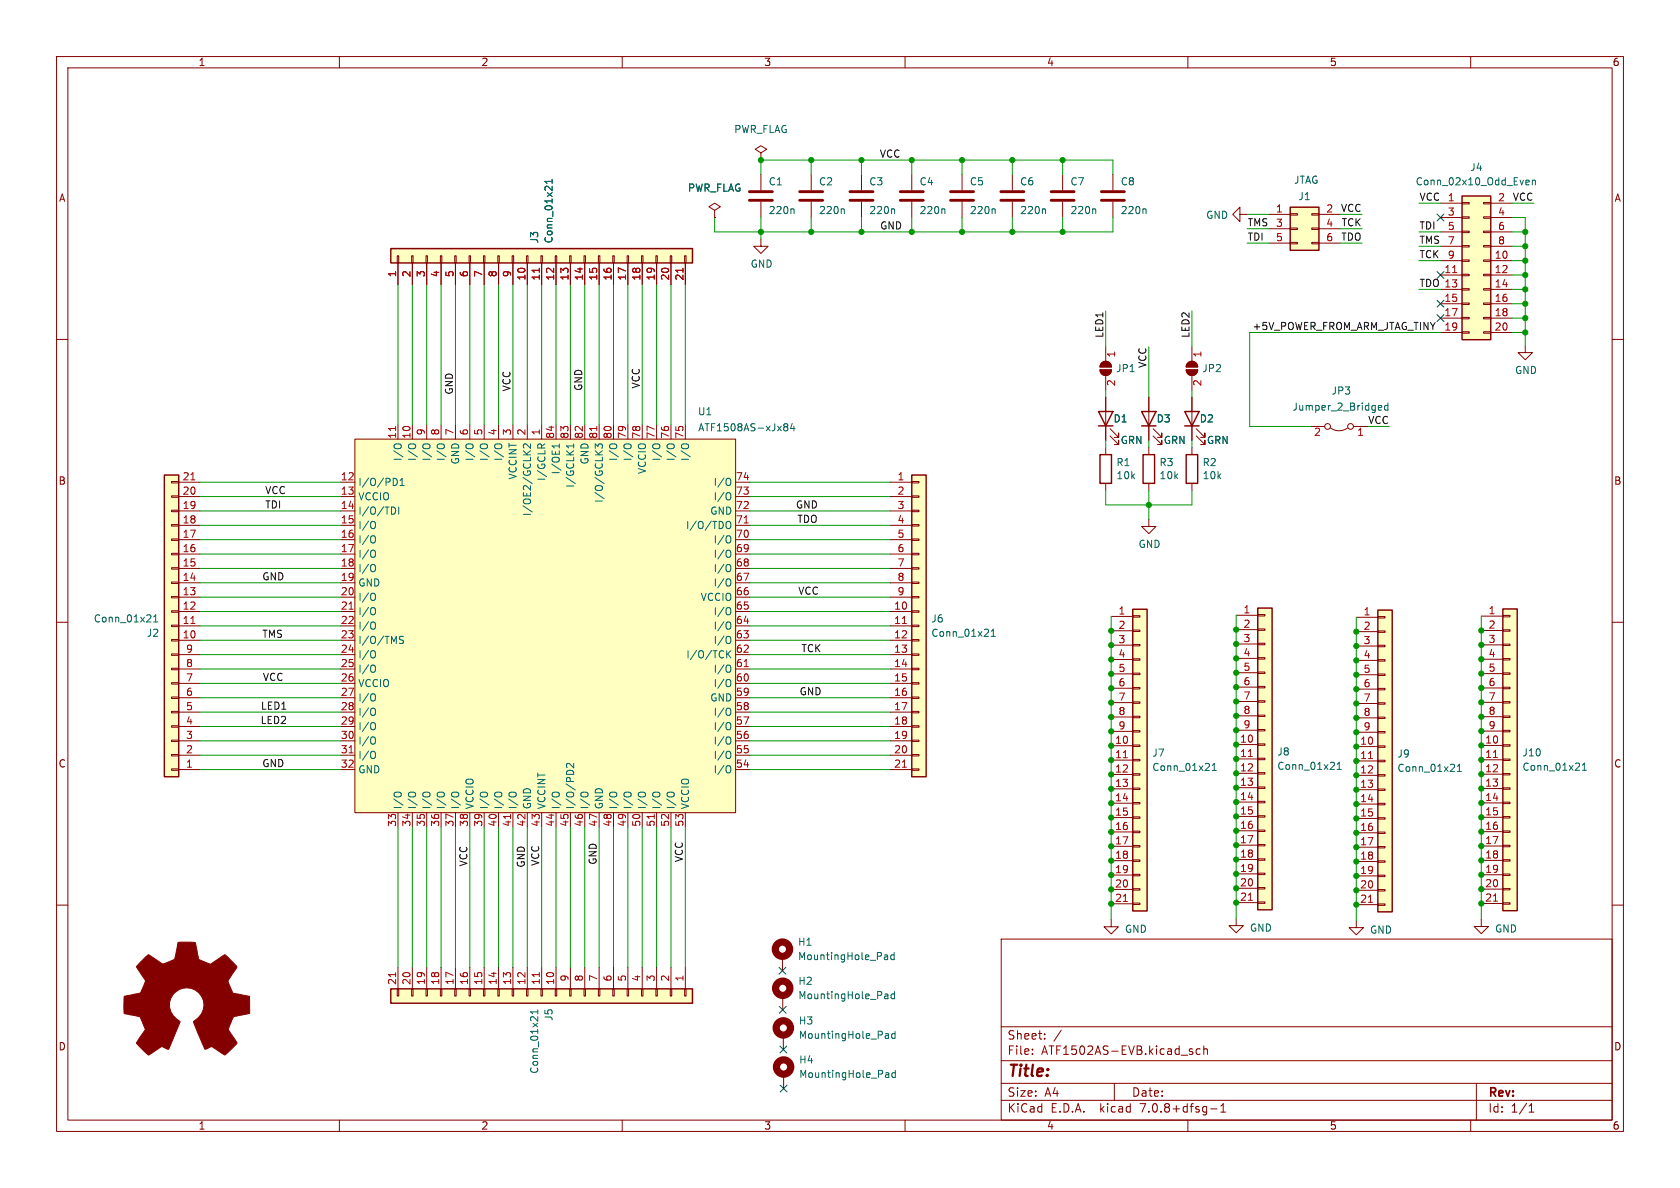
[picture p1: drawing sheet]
<svg xmlns="http://www.w3.org/2000/svg" width="297mm" height="210mm" viewBox="0 0 297 210" stroke-linecap="round" stroke-linejoin="round" font-family="sans-serif">
<defs><g id="words">
<text font-size="2.8" fill="#840000" x="178" y="190.9">Title:</text>
<g font-size="2.1" fill="#840000">
<text x="178" y="184">Sheet:</text>
<text x="178" y="186.7">File:</text>
<text x="184.1" y="186.7">ATF1502AS-EVB.kicad_sch</text>
<text x="178" y="196.9">KiCad</text>
<text x="178" y="194.1">Size:</text>
<text x="184.7" y="194.1">A4</text>
<text x="185.7" y="196.9">E.D.A.</text>
<text x="194.6" y="196.9">kicad</text>
<text x="200" y="194.1">Date:</text>
<text x="201.8" y="196.9">7.0.8+dfsg-1</text>
<text x="263" y="194.3">Rev:</text>
<text x="263" y="196.9">Id:</text>
<text x="267.1" y="196.9">1/1</text>
</g>
<g font-size="1.8" fill="#840000">
<text x="35" y="11.9">1</text>
<text x="85" y="11.9">2</text>
<text x="135" y="11.9">3</text>
<text x="185" y="11.9">4</text>
<text x="235" y="11.9">5</text>
<text x="285" y="11.9">6</text>
<text x="10.3" y="35.9">A</text>
<text x="285.3" y="35.9">A</text>
<text x="10.3" y="85.9">B</text>
<text x="285.3" y="85.9">B</text>
<text x="10.3" y="135.9">C</text>
<text x="285.3" y="135.9">C</text>
<text x="10.3" y="185.9">D</text>
<text x="285.3" y="185.9">D</text>
<text x="35" y="199.9">1</text>
<text x="85" y="199.9">2</text>
<text x="135" y="199.9">3</text>
<text x="185" y="199.9">4</text>
<text x="235" y="199.9">5</text>
<text x="285" y="199.9">6</text>
</g>
<g font-size="1.8" fill="#006464">
<text x="129.7" y="23.7">PWR_FLAG</text>
<text x="121.5" y="34.1">PWR_FLAG</text>
<text x="135.8" y="33">C1</text>
<text x="144.7" y="33">C2</text>
<text x="153.6" y="33">C3</text>
<text x="162.5" y="33">C4</text>
<text x="171.4" y="33">C5</text>
<text x="180.2" y="33">C6</text>
<text x="189.1" y="33">C7</text>
<text x="198" y="33">C8</text>
<text x="229.4" y="35.6">J1</text>
<text x="250.2" y="33">Conn_02x10_Odd_Even</text>
<text x="259.8" y="30.4">J4</text>
<text x="135.8" y="38">220n</text>
<text x="144.7" y="38">220n</text>
<text x="153.6" y="38">220n</text>
<text x="162.5" y="38">220n</text>
<text x="171.4" y="38">220n</text>
<text x="180.2" y="38">220n</text>
<text x="189.1" y="38">220n</text>
<text x="198" y="38">220n</text>
<text x="213.1" y="38.9">GND</text>
<text x="95.4" y="43.1" transform="rotate(-90 95.4 43.1)">J3</text>
<text x="97.9" y="43.1" transform="rotate(-90 97.9 43.1)">Conn_01x21</text>
<text x="132.6" y="47.5">GND</text>
<text x="197.2" y="66">JP1</text>
<text x="212.5" y="66">JP2</text>
<text x="235.3" y="70">JP3</text>
<text x="267.7" y="66.3">GND</text>
<text x="123.3" y="73.6">U1</text>
<text x="123.3" y="76.5">ATF1508AS-xJx84</text>
<text x="196.8" y="74.9">D1</text>
<text x="204.4" y="74.9">D3</text>
<text x="212" y="74.9">D2</text>
<text x="228.4" y="72.8">Jumper_2_Bridged</text>
<text x="71.2" y="81.6" transform="rotate(-90 71.2 81.6)">I/O</text>
<text x="73.8" y="81.6" transform="rotate(-90 73.8 81.6)">I/O</text>
<text x="76.3" y="81.6" transform="rotate(-90 76.3 81.6)">I/O</text>
<text x="78.8" y="81.6" transform="rotate(-90 78.8 81.6)">I/O</text>
<text x="81.4" y="82.2" transform="rotate(-90 81.4 82.2)">GND</text>
<text x="83.9" y="81.6" transform="rotate(-90 83.9 81.6)">I/O</text>
<text x="86.5" y="81.6" transform="rotate(-90 86.5 81.6)">I/O</text>
<text x="89" y="81.6" transform="rotate(-90 89 81.6)">I/O</text>
<text x="99.2" y="84" transform="rotate(-90 99.2 84)">I/OE1</text>
<text x="104.2" y="82.2" transform="rotate(-90 104.2 82.2)">GND</text>
<text x="109.3" y="81.6" transform="rotate(-90 109.3 81.6)">I/O</text>
<text x="111.9" y="81.6" transform="rotate(-90 111.9 81.6)">I/O</text>
<text x="114.4" y="83.9" transform="rotate(-90 114.4 83.9)">VCCIO</text>
<text x="116.9" y="81.6" transform="rotate(-90 116.9 81.6)">I/O</text>
<text x="119.5" y="81.6" transform="rotate(-90 119.5 81.6)">I/O</text>
<text x="122" y="81.6" transform="rotate(-90 122 81.6)">I/O</text>
<text x="197.3" y="82.6">R1</text>
<text x="198" y="78.7">GRN</text>
<text x="204.9" y="82.6">R3</text>
<text x="205.6" y="78.7">GRN</text>
<text x="212.5" y="82.6">R2</text>
<text x="213.3" y="78.7">GRN</text>
<text x="63.2" y="86.1">I/O/PD1</text>
<text x="63.2" y="88.6">VCCIO</text>
<text x="91.5" y="84.9" transform="rotate(-90 91.5 84.9)">VCCINT</text>
<text x="96.6" y="85.1" transform="rotate(-90 96.6 85.1)">I/GCLR</text>
<text x="101.7" y="86.3" transform="rotate(-90 101.7 86.3)">I/GCLK1</text>
<text x="106.8" y="89" transform="rotate(-90 106.8 89)">I/O/GCLK3</text>
<text x="126.1" y="88.6">I/O</text>
<text x="126.1" y="86.1">I/O</text>
<text x="197.3" y="84.9">10k</text>
<text x="204.9" y="84.9">10k</text>
<text x="212.5" y="84.9">10k</text>
<text x="63.2" y="91.2">I/O/TDI</text>
<text x="63.2" y="93.7">I/O</text>
<text x="94.1" y="91.3" transform="rotate(-90 94.1 91.3)">I/OE2/GCLK2</text>
<text x="121.2" y="93.7">I/O/TDO</text>
<text x="125.5" y="91.2">GND</text>
<text x="63.2" y="96.3">I/O</text>
<text x="63.2" y="98.8">I/O</text>
<text x="63.2" y="101.3">I/O</text>
<text x="126.1" y="101.3">I/O</text>
<text x="126.1" y="98.8">I/O</text>
<text x="126.1" y="96.3">I/O</text>
<text x="201.2" y="97.1">GND</text>
<text x="63.2" y="103.9">GND</text>
<text x="63.2" y="106.4">I/O</text>
<text x="123.8" y="106.4">VCCIO</text>
<text x="126.1" y="103.9">I/O</text>
<text x="16.5" y="110.2">Conn_01x21</text>
<text x="25.9" y="112.8">J2</text>
<text x="63.2" y="109">I/O</text>
<text x="63.2" y="111.5">I/O</text>
<text x="126.1" y="111.5">I/O</text>
<text x="126.1" y="109">I/O</text>
<text x="164.6" y="110.2">J6</text>
<text x="164.6" y="112.8">Conn_01x21</text>
<text x="63.2" y="114">I/O/TMS</text>
<text x="63.2" y="116.6">I/O</text>
<text x="63.2" y="119.1">I/O</text>
<text x="121.2" y="116.6">I/O/TCK</text>
<text x="126.1" y="119.1">I/O</text>
<text x="126.1" y="114">I/O</text>
<text x="63.2" y="121.7">VCCIO</text>
<text x="63.2" y="124.2">I/O</text>
<text x="125.5" y="124.2">GND</text>
<text x="126.1" y="121.7">I/O</text>
<text x="63.2" y="126.7">I/O</text>
<text x="63.2" y="129.3">I/O</text>
<text x="63.2" y="131.8">I/O</text>
<text x="126.1" y="131.8">I/O</text>
<text x="126.1" y="129.3">I/O</text>
<text x="126.1" y="126.7">I/O</text>
<text x="63.2" y="134.4">I/O</text>
<text x="63.2" y="136.9">GND</text>
<text x="126.1" y="136.9">I/O</text>
<text x="126.1" y="134.4">I/O</text>
<text x="203.6" y="134">J7</text>
<text x="203.6" y="136.5">Conn_01x21</text>
<text x="225.7" y="133.8">J8</text>
<text x="225.7" y="136.3">Conn_01x21</text>
<text x="246.9" y="134.1">J9</text>
<text x="246.9" y="136.7">Conn_01x21</text>
<text x="269" y="133.9">J10</text>
<text x="269" y="136.4">Conn_01x21</text>
<text x="71.2" y="143.2" transform="rotate(-90 71.2 143.2)">I/O</text>
<text x="73.8" y="143.2" transform="rotate(-90 73.8 143.2)">I/O</text>
<text x="76.3" y="143.2" transform="rotate(-90 76.3 143.2)">I/O</text>
<text x="78.8" y="143.2" transform="rotate(-90 78.8 143.2)">I/O</text>
<text x="81.4" y="143.2" transform="rotate(-90 81.4 143.2)">I/O</text>
<text x="83.9" y="143.2" transform="rotate(-90 83.9 143.2)">VCCIO</text>
<text x="86.5" y="143.2" transform="rotate(-90 86.5 143.2)">I/O</text>
<text x="89" y="143.2" transform="rotate(-90 89 143.2)">I/O</text>
<text x="91.5" y="143.2" transform="rotate(-90 91.5 143.2)">I/O</text>
<text x="94.1" y="143.2" transform="rotate(-90 94.1 143.2)">GND</text>
<text x="96.6" y="143.2" transform="rotate(-90 96.6 143.2)">VCCINT</text>
<text x="99.2" y="143.2" transform="rotate(-90 99.2 143.2)">I/O</text>
<text x="101.7" y="143.2" transform="rotate(-90 101.7 143.2)">I/O/PD2</text>
<text x="104.2" y="143.2" transform="rotate(-90 104.2 143.2)">I/O</text>
<text x="106.8" y="143.2" transform="rotate(-90 106.8 143.2)">GND</text>
<text x="109.3" y="143.2" transform="rotate(-90 109.3 143.2)">I/O</text>
<text x="111.9" y="143.2" transform="rotate(-90 111.9 143.2)">I/O</text>
<text x="114.4" y="143.2" transform="rotate(-90 114.4 143.2)">I/O</text>
<text x="116.9" y="143.2" transform="rotate(-90 116.9 143.2)">I/O</text>
<text x="119.5" y="143.2" transform="rotate(-90 119.5 143.2)">I/O</text>
<text x="122" y="143.2" transform="rotate(-90 122 143.2)">VCCIO</text>
<text x="141" y="167.4">H1</text>
<text x="198.8" y="165.1">GND</text>
<text x="220.9" y="164.9">GND</text>
<text x="242.1" y="165.3">GND</text>
<text x="264.2" y="165">GND</text>
<text x="141" y="169.9">MountingHole_Pad</text>
<text x="141" y="174.3">H2</text>
<text x="141" y="176.8">MountingHole_Pad</text>
<text x="97.9" y="180.5" transform="rotate(-90 97.9 180.5)">J5</text>
<text x="141.1" y="181.3">H3</text>
<text x="141.1" y="183.8">MountingHole_Pad</text>
<text x="95.4" y="189.9" transform="rotate(-90 95.4 189.9)">Conn_01x21</text>
<text x="141.2" y="188.2">H4</text>
<text x="141.2" y="190.8">MountingHole_Pad</text>
</g>
<g font-size="1.8" fill="#0f0f0f">
<text x="155.4" y="27.9">VCC</text>
<text x="250.9" y="35.6">VCC</text>
<text x="267.3" y="35.6">VCC</text>
<text x="155.5" y="40.6">GND</text>
<text x="220.5" y="40.1">TMS</text>
<text x="237" y="37.5">VCC</text>
<text x="237.1" y="40.1">TCK</text>
<text x="250.9" y="40.6">TDI</text>
<text x="220.5" y="42.6">TDI</text>
<text x="237" y="42.6">TDO</text>
<text x="250.9" y="45.7">TCK</text>
<text x="250.9" y="43.2">TMS</text>
<text x="250.9" y="50.8">TDO 13</text>
<text x="195.1" y="59.8" transform="rotate(-90 195.1 59.8)">LED1</text>
<text x="210.4" y="59.8" transform="rotate(-90 210.4 59.8)">LED2</text>
<text x="221.3" y="58.4">+5V_POWER_FROM_ARM_JTAG_TINY</text>
<text x="202.7" y="65.1" transform="rotate(-90 202.7 65.1)">VCC</text>
<text x="80.2" y="69.9" transform="rotate(-90 80.2 69.9)">GND</text>
<text x="90.3" y="69.3" transform="rotate(-90 90.3 69.3)">VCC</text>
<text x="103" y="69.2" transform="rotate(-90 103 69.2)">GND</text>
<text x="113.2" y="68.8" transform="rotate(-90 113.2 68.8)">VCC</text>
<text x="241.8" y="75">VCC</text>
<text x="46.8" y="87.4">VCC</text>
<text x="46.8" y="90">TDI</text>
<text x="140.6" y="90">GND</text>
<text x="140.9" y="92.5">TDO</text>
<text x="46.3" y="102.7">GND</text>
<text x="141" y="105.2">VCC</text>
<text x="46.3" y="112.8">TMS</text>
<text x="141.6" y="115.4">TCK</text>
<text x="46" y="125.5">LED1</text>
<text x="46.4" y="120.5">VCC</text>
<text x="141.3" y="123">GND</text>
<text x="46" y="128.1">LED2</text>
<text x="46.3" y="135.7">GND</text>
<text x="82.7" y="153.3" transform="rotate(-90 82.7 153.3)">VCC</text>
<text x="92.9" y="153.5" transform="rotate(-90 92.9 153.5)">GND</text>
<text x="95.4" y="153.2" transform="rotate(-90 95.4 153.2)">VCC</text>
<text x="105.6" y="153" transform="rotate(-90 105.6 153)">GND</text>
<text x="120.8" y="152.5" transform="rotate(-90 120.8 152.5)">VCC</text>
</g>
<text font-size="1.8" fill="#0000c2" x="228.7" y="32.6">JTAG</text>
<g font-size="1.8" fill="#a90000">
<text x="255.9" y="35.7">1</text>
<text x="264.7" y="35.7">2</text>
<text x="225.5" y="37.6">1</text>
<text x="225.5" y="40.2">3</text>
<text x="234.4" y="37.6">2</text>
<text x="234.4" y="40.2">4</text>
<text x="255.9" y="38.2">3</text>
<text x="255.9" y="40.7">5</text>
<text x="264.7" y="38.2">4</text>
<text x="264.7" y="40.7">6</text>
<text x="225.5" y="42.7">5</text>
<text x="234.4" y="42.7">6</text>
<text x="255.9" y="43.3">7</text>
<text x="255.9" y="45.8">9</text>
<text x="264.1" y="45.8">10</text>
<text x="264.7" y="43.3">8</text>
<text x="70.1" y="49.1" transform="rotate(-90 70.1 49.1)">1</text>
<text x="72.6" y="49.1" transform="rotate(-90 72.6 49.1)">2</text>
<text x="75.2" y="49.1" transform="rotate(-90 75.2 49.1)">3</text>
<text x="77.7" y="49.1" transform="rotate(-90 77.7 49.1)">4</text>
<text x="80.3" y="49.1" transform="rotate(-90 80.3 49.1)">5</text>
<text x="82.8" y="49.1" transform="rotate(-90 82.8 49.1)">6</text>
<text x="85.3" y="49.1" transform="rotate(-90 85.3 49.1)">7</text>
<text x="87.9" y="49.1" transform="rotate(-90 87.9 49.1)">8</text>
<text x="90.4" y="49.1" transform="rotate(-90 90.4 49.1)">9</text>
<text x="93" y="49.7" transform="rotate(-90 93 49.7)">10</text>
<text x="95.5" y="49.7" transform="rotate(-90 95.5 49.7)">11</text>
<text x="98" y="49.7" transform="rotate(-90 98 49.7)">12</text>
<text x="100.6" y="49.7" transform="rotate(-90 100.6 49.7)">13</text>
<text x="103.1" y="49.7" transform="rotate(-90 103.1 49.7)">14</text>
<text x="105.7" y="49.7" transform="rotate(-90 105.7 49.7)">15</text>
<text x="108.2" y="49.7" transform="rotate(-90 108.2 49.7)">16</text>
<text x="110.7" y="49.7" transform="rotate(-90 110.7 49.7)">17</text>
<text x="113.3" y="49.7" transform="rotate(-90 113.3 49.7)">18</text>
<text x="115.8" y="49.7" transform="rotate(-90 115.8 49.7)">19</text>
<text x="118.4" y="49.7" transform="rotate(-90 118.4 49.7)">20</text>
<text x="120.9" y="49.7" transform="rotate(-90 120.9 49.7)">21</text>
<text x="255.3" y="48.4">11</text>
<text x="255.3" y="53.4">15</text>
<text x="264.1" y="48.4">12</text>
<text x="264.1" y="50.9">14</text>
<text x="264.1" y="53.4">16</text>
<text x="255.3" y="56">17</text>
<text x="255.3" y="58.5">19</text>
<text x="264.1" y="56">18</text>
<text x="264.1" y="58.5">20</text>
<text x="197.5" y="63.3" transform="rotate(-90 197.5 63.3)">1</text>
<text x="212.7" y="63.3" transform="rotate(-90 212.7 63.3)">1</text>
<text x="197.5" y="68.4" transform="rotate(-90 197.5 68.4)">2</text>
<text x="212.7" y="68.4" transform="rotate(-90 212.7 68.4)">2</text>
<text x="70.1" y="77.7" transform="rotate(-90 70.1 77.7)">11</text>
<text x="72.6" y="77.7" transform="rotate(-90 72.6 77.7)">10</text>
<text x="75.2" y="77.1" transform="rotate(-90 75.2 77.1)">9</text>
<text x="77.7" y="77.1" transform="rotate(-90 77.7 77.1)">8</text>
<text x="80.3" y="77.1" transform="rotate(-90 80.3 77.1)">7</text>
<text x="82.8" y="77.1" transform="rotate(-90 82.8 77.1)">6</text>
<text x="85.3" y="77.1" transform="rotate(-90 85.3 77.1)">5</text>
<text x="87.9" y="77.1" transform="rotate(-90 87.9 77.1)">4</text>
<text x="90.4" y="77.1" transform="rotate(-90 90.4 77.1)">3</text>
<text x="93" y="77.1" transform="rotate(-90 93 77.1)">2</text>
<text x="95.5" y="77.1" transform="rotate(-90 95.5 77.1)">1</text>
<text x="98" y="77.7" transform="rotate(-90 98 77.7)">84</text>
<text x="100.6" y="77.7" transform="rotate(-90 100.6 77.7)">83</text>
<text x="103.1" y="77.7" transform="rotate(-90 103.1 77.7)">82</text>
<text x="105.7" y="77.7" transform="rotate(-90 105.7 77.7)">81</text>
<text x="108.2" y="77.7" transform="rotate(-90 108.2 77.7)">80</text>
<text x="110.7" y="77.7" transform="rotate(-90 110.7 77.7)">79</text>
<text x="113.3" y="77.7" transform="rotate(-90 113.3 77.7)">78</text>
<text x="115.8" y="77.7" transform="rotate(-90 115.8 77.7)">77</text>
<text x="118.4" y="77.7" transform="rotate(-90 118.4 77.7)">76</text>
<text x="120.9" y="77.7" transform="rotate(-90 120.9 77.7)">75</text>
<text x="232.2" y="77.4">2</text>
<text x="239.8" y="77.4">1</text>
<text x="32.2" y="87.5">20</text>
<text x="32.2" y="85">21</text>
<text x="60.2" y="85">12</text>
<text x="60.2" y="87.5">13</text>
<text x="130" y="87.5">73</text>
<text x="130" y="85">74</text>
<text x="158.6" y="85">1</text>
<text x="158.6" y="87.5">2</text>
<text x="32.2" y="95.1">17</text>
<text x="32.2" y="92.6">18</text>
<text x="32.2" y="90.1">19</text>
<text x="60.2" y="90.1">14</text>
<text x="60.2" y="92.6">15</text>
<text x="60.2" y="95.1">16</text>
<text x="130" y="95.1">70</text>
<text x="130" y="92.6">71</text>
<text x="130" y="90.1">72</text>
<text x="158.6" y="90.1">3</text>
<text x="158.6" y="92.6">4</text>
<text x="158.6" y="95.1">5</text>
<text x="32.2" y="100.2">15</text>
<text x="32.2" y="97.7">16</text>
<text x="60.2" y="97.7">17</text>
<text x="60.2" y="100.2">18</text>
<text x="130" y="100.2">68</text>
<text x="130" y="97.7">69</text>
<text x="158.6" y="97.7">6</text>
<text x="158.6" y="100.2">7</text>
<text x="32.2" y="107.8">12</text>
<text x="32.2" y="105.3">13</text>
<text x="32.2" y="102.8">14</text>
<text x="60.2" y="102.8">19</text>
<text x="60.2" y="105.3">20</text>
<text x="60.2" y="107.8">21</text>
<text x="130" y="107.8">65</text>
<text x="130" y="105.3">66</text>
<text x="130" y="102.8">67</text>
<text x="158" y="107.8">10</text>
<text x="158.6" y="102.8">8</text>
<text x="158.6" y="105.3">9</text>
<text x="32.2" y="112.9">10</text>
<text x="32.2" y="110.4">11</text>
<text x="60.2" y="110.4">22</text>
<text x="60.2" y="112.9">23</text>
<text x="130" y="112.9">63</text>
<text x="130" y="110.4">64</text>
<text x="158" y="110.4">11</text>
<text x="158" y="112.9">12</text>
<text x="197.6" y="108.7">1</text>
<text x="197.6" y="111.3">2</text>
<text x="197.6" y="113.8">3</text>
<text x="219.7" y="108.5">1</text>
<text x="219.7" y="111">2</text>
<text x="219.7" y="113.6">3</text>
<text x="241" y="108.9">1</text>
<text x="241" y="111.4">2</text>
<text x="241" y="113.9">3</text>
<text x="263.1" y="108.7">1</text>
<text x="263.1" y="111.2">2</text>
<text x="263.1" y="113.7">3</text>
<text x="32.8" y="118">8</text>
<text x="32.8" y="115.5">9</text>
<text x="60.2" y="115.5">24</text>
<text x="60.2" y="118">25</text>
<text x="130" y="118">61</text>
<text x="130" y="115.5">62</text>
<text x="158" y="115.5">13</text>
<text x="158" y="118">14</text>
<text x="197.6" y="116.3">4</text>
<text x="197.6" y="118.9">5</text>
<text x="219.7" y="116.1">4</text>
<text x="219.7" y="118.7">5</text>
<text x="241" y="116.5">4</text>
<text x="241" y="119">5</text>
<text x="263.1" y="116.3">4</text>
<text x="263.1" y="118.8">5</text>
<text x="32.8" y="125.6">5</text>
<text x="32.8" y="123.1">6</text>
<text x="32.8" y="120.5">7</text>
<text x="60.2" y="120.5">26</text>
<text x="60.2" y="123.1">27</text>
<text x="60.2" y="125.6">28</text>
<text x="130" y="125.6">58</text>
<text x="130" y="123.1">59</text>
<text x="130" y="120.5">60</text>
<text x="158" y="120.5">15</text>
<text x="158" y="123.1">16</text>
<text x="158" y="125.6">17</text>
<text x="197.6" y="121.4">6</text>
<text x="197.6" y="124">7</text>
<text x="219.7" y="121.2">6</text>
<text x="219.7" y="123.7">7</text>
<text x="241" y="121.6">6</text>
<text x="241" y="124.1">7</text>
<text x="263.1" y="121.4">6</text>
<text x="263.1" y="123.9">7</text>
<text x="32.8" y="130.7">3</text>
<text x="32.8" y="128.2">4</text>
<text x="60.2" y="128.2">29</text>
<text x="60.2" y="130.7">30</text>
<text x="130" y="130.7">56</text>
<text x="130" y="128.2">57</text>
<text x="158" y="128.2">18</text>
<text x="158" y="130.7">19</text>
<text x="197" y="131.6">10</text>
<text x="197.6" y="126.5">8</text>
<text x="197.6" y="129">9</text>
<text x="219.1" y="131.4">10</text>
<text x="219.7" y="126.3">8</text>
<text x="219.7" y="128.8">9</text>
<text x="240.4" y="131.7">10</text>
<text x="241" y="126.6">8</text>
<text x="241" y="129.2">9</text>
<text x="262.5" y="131.5">10</text>
<text x="263.1" y="126.4">8</text>
<text x="263.1" y="129">9</text>
<text x="32.8" y="135.8">1</text>
<text x="32.8" y="133.2">2</text>
<text x="60.2" y="133.2">31</text>
<text x="60.2" y="135.8">32</text>
<text x="130" y="135.8">54</text>
<text x="130" y="133.2">55</text>
<text x="158" y="133.2">20</text>
<text x="158" y="135.8">21</text>
<text x="197" y="134.1">11</text>
<text x="197" y="136.7">12</text>
<text x="219.1" y="133.9">11</text>
<text x="219.1" y="136.4">12</text>
<text x="240.4" y="134.3">11</text>
<text x="240.4" y="136.8">12</text>
<text x="262.5" y="134.1">11</text>
<text x="262.5" y="136.6">12</text>
<text x="197" y="139.2">13</text>
<text x="197" y="141.7">14</text>
<text x="219.1" y="139">13</text>
<text x="219.1" y="141.5">14</text>
<text x="240.4" y="139.3">13</text>
<text x="240.4" y="141.9">14</text>
<text x="262.5" y="139.1">13</text>
<text x="262.5" y="141.7">14</text>
<text x="70.1" y="146.2" transform="rotate(-90 70.1 146.2)">33</text>
<text x="72.6" y="146.2" transform="rotate(-90 72.6 146.2)">34</text>
<text x="75.2" y="146.2" transform="rotate(-90 75.2 146.2)">35</text>
<text x="77.7" y="146.2" transform="rotate(-90 77.7 146.2)">36</text>
<text x="80.3" y="146.2" transform="rotate(-90 80.3 146.2)">37</text>
<text x="82.8" y="146.2" transform="rotate(-90 82.8 146.2)">38</text>
<text x="85.3" y="146.2" transform="rotate(-90 85.3 146.2)">39</text>
<text x="87.9" y="146.2" transform="rotate(-90 87.9 146.2)">40</text>
<text x="90.4" y="146.2" transform="rotate(-90 90.4 146.2)">41</text>
<text x="93" y="146.2" transform="rotate(-90 93 146.2)">42</text>
<text x="95.5" y="146.2" transform="rotate(-90 95.5 146.2)">43</text>
<text x="98" y="146.2" transform="rotate(-90 98 146.2)">44</text>
<text x="100.6" y="146.2" transform="rotate(-90 100.6 146.2)">45</text>
<text x="103.1" y="146.2" transform="rotate(-90 103.1 146.2)">46</text>
<text x="105.7" y="146.2" transform="rotate(-90 105.7 146.2)">47</text>
<text x="108.2" y="146.2" transform="rotate(-90 108.2 146.2)">48</text>
<text x="110.7" y="146.2" transform="rotate(-90 110.7 146.2)">49</text>
<text x="113.3" y="146.2" transform="rotate(-90 113.3 146.2)">50</text>
<text x="115.8" y="146.2" transform="rotate(-90 115.8 146.2)">51</text>
<text x="118.4" y="146.2" transform="rotate(-90 118.4 146.2)">52</text>
<text x="120.9" y="146.2" transform="rotate(-90 120.9 146.2)">53</text>
<text x="197" y="144.3">15</text>
<text x="197" y="146.8">16</text>
<text x="197" y="149.4">17</text>
<text x="219.1" y="144.1">15</text>
<text x="219.1" y="146.6">16</text>
<text x="219.1" y="149.1">17</text>
<text x="240.4" y="144.4">15</text>
<text x="240.4" y="147">16</text>
<text x="240.4" y="149.5">17</text>
<text x="262.5" y="144.2">15</text>
<text x="262.5" y="146.8">16</text>
<text x="262.5" y="149.3">17</text>
<text x="197" y="151.9">18</text>
<text x="197" y="154.4">19</text>
<text x="219.1" y="151.7">18</text>
<text x="219.1" y="154.2">19</text>
<text x="240.4" y="152">18</text>
<text x="240.4" y="154.6">19</text>
<text x="262.5" y="151.8">18</text>
<text x="262.5" y="154.4">19</text>
<text x="197" y="157">20</text>
<text x="197" y="159.5">21</text>
<text x="219.1" y="156.8">20</text>
<text x="219.1" y="159.3">21</text>
<text x="240.4" y="157.1">20</text>
<text x="240.4" y="159.7">21</text>
<text x="262.5" y="156.9">20</text>
<text x="262.5" y="159.5">21</text>
<text x="100.6" y="173.6" transform="rotate(-90 100.6 173.6)">9</text>
<text x="103.1" y="173.6" transform="rotate(-90 103.1 173.6)">8</text>
<text x="105.7" y="173.6" transform="rotate(-90 105.7 173.6)">7</text>
<text x="108.2" y="173.6" transform="rotate(-90 108.2 173.6)">6</text>
<text x="110.7" y="173.6" transform="rotate(-90 110.7 173.6)">5</text>
<text x="113.3" y="173.6" transform="rotate(-90 113.3 173.6)">4</text>
<text x="115.8" y="173.6" transform="rotate(-90 115.8 173.6)">3</text>
<text x="118.4" y="173.6" transform="rotate(-90 118.4 173.6)">2</text>
<text x="120.9" y="173.6" transform="rotate(-90 120.9 173.6)">1</text>
<text x="70.1" y="174.2" transform="rotate(-90 70.1 174.2)">21</text>
<text x="72.6" y="174.2" transform="rotate(-90 72.6 174.2)">20</text>
<text x="75.2" y="174.2" transform="rotate(-90 75.2 174.2)">19</text>
<text x="77.7" y="174.2" transform="rotate(-90 77.7 174.2)">18</text>
<text x="80.3" y="174.2" transform="rotate(-90 80.3 174.2)">17</text>
<text x="82.8" y="174.2" transform="rotate(-90 82.8 174.2)">16</text>
<text x="85.3" y="174.2" transform="rotate(-90 85.3 174.2)">15</text>
<text x="87.9" y="174.2" transform="rotate(-90 87.9 174.2)">14</text>
<text x="90.4" y="174.2" transform="rotate(-90 90.4 174.2)">13</text>
<text x="93" y="174.2" transform="rotate(-90 93 174.2)">12</text>
<text x="95.5" y="174.2" transform="rotate(-90 95.5 174.2)">11</text>
<text x="98" y="174.2" transform="rotate(-90 98 174.2)">10</text>
</g>
</g></defs>
<g fill="none" stroke="#840000" stroke-width=".18">
<path d="M10 10h277v190h-277zM12 12h273v186h-273zM60 10v2M110 10v2M160 10v2M210 10v2M260 10v2M126.3 37.2l1.1-.6-1.1-.7-1 .7 1 .6v1.3M126.3 38.5h.1M134.5 27l1-.6-1-.6-1 .6 1 .6v1.3M134.5 28.3h.1M134.5 30.8v2.8"/>
<path d="M134.5 35.7v2.8M143.4 30.8v2.8M143.4 35.7v2.8M152.3 30.8v2.8M152.3 35.7v2.8M161.2 30.8v2.8M161.2 35.7v2.8M170.1 30.8v2.8M170.1 35.7v2.8M179 30.8v2.8M179 35.7v2.8M187.9 30.8v2.8"/>
<path d="M187.9 35.7v2.8M196.7 30.8v2.8M196.7 35.7v2.8M219.2 37.9v-1.3l-1.3 1.3 1.3 1.3v-1.3h1.3M224.3 37.9h3.8M228.1 37.8h1.3v.2h-1.3zM231.9 37.8h1.3v.2h-1.3zM233.2 37.9h3.8M254.7 35.9h3.8M254.7 38.5h3.8M258.5 38.3h1.2v.3h-1.2zM258.5 35.8h1.2v.2h-1.2z"/>
<path d="M262.3 38.3h1.3v.3h-1.3zM262.3 35.8h1.3v.2h-1.3zM263.6 35.9h3.8M263.6 38.5h3.8M10 60h2M70.2 45.2h.3v1.3h-.3zM70.4 46.5v3.8M72.8 45.2h.2v1.3h-.2zM72.9 46.5v3.8M75.3 45.2h.3v1.3h-.3zM75.4 46.5v3.8M77.9 45.2h.2v1.3h-.2z"/>
<path d="M78 46.5v3.8M80.4 45.2h.2v1.3h-.2zM80.5 46.5v3.8M82.9 45.2h.3v1.3h-.3zM83.1 46.5v3.8M85.5 45.2h.2v1.3h-.2zM85.6 46.5v3.8M88 45.2h.3v1.3h-.3zM88.1 46.5v3.8M90.6 45.2h.2v1.3h-.2zM90.7 46.5v3.8M93.1 45.2h.2v1.3h-.2z"/>
<path d="M93.2 46.5v3.8M95.6 45.2h.3v1.3h-.3zM95.8 46.5v3.8M98.2 45.2h.2v1.3h-.2zM98.3 46.5v3.8M100.7 45.2h.3v1.3h-.3zM100.8 46.5v3.8M103.3 45.2h.2v1.3h-.2zM103.4 46.5v3.8M105.8 45.2h.2v1.3h-.2zM105.9 46.5v3.8M108.3 45.2h.3v1.3h-.3z"/>
<path d="M108.5 46.5v3.8M110.9 45.2h.2v1.3h-.2zM111 46.5v3.8M113.4 45.2h.3v1.3h-.3zM113.5 46.5v3.8M116 45.2h.2v1.3h-.2zM116.1 46.5v3.8M118.5 45.2h.2v1.3h-.2zM118.6 46.5v3.8M121 45.2h.3v1.3h-.3zM121.2 46.5v3.8M134.5 42.3v1.2h1.3l-1.3 1.3-1.3-1.3h1.3"/>
<path d="M224.3 40.4h3.8M224.3 43h3.8M228.1 42.8h1.3v.3h-1.3zM228.1 40.3h1.3v.3h-1.3zM231.9 42.8h1.3v.3h-1.3zM231.9 40.3h1.3v.3h-1.3zM233.2 40.4h3.8M233.2 43h3.8M254.7 46.1h3.8M254.7 48.6h3.8M254.7 51.2h3.8M254.7 53.7h3.8"/>
<path d="M254.7 56.2h3.8M254.7 58.8h3.8M254.7 41h3.8M254.7 43.5h3.8M258.5 58.6h1.2v.3h-1.2zM258.5 56.1h1.2v.3h-1.2zM258.5 53.6h1.2v.2h-1.2zM258.5 51h1.2v.3h-1.2zM258.5 48.5h1.2v.2h-1.2zM258.5 45.9h1.2v.3h-1.2zM258.5 43.4h1.2v.3h-1.2zM258.5 40.9h1.2v.2h-1.2z"/>
<path d="M262.3 58.6h1.3v.3h-1.3zM262.3 56.1h1.3v.3h-1.3zM262.3 53.6h1.3v.2h-1.3zM262.3 51h1.3v.3h-1.3zM262.3 48.5h1.3v.2h-1.3zM262.3 45.9h1.3v.3h-1.3zM262.3 43.4h1.3v.3h-1.3zM262.3 40.9h1.3v.2h-1.3zM263.6 46.1h3.8M263.6 48.6h3.8M263.6 51.2h3.8M263.6 53.7h3.8"/>
<path d="M263.6 56.2h3.8M263.6 58.8h3.8M263.6 41h3.8M263.6 43.5h3.8M285 60h2M62.7 77.6h67.3v66.1h-67.3zM70.4 75.1v2.5M72.9 75.1v2.5M75.4 75.1v2.5M78 75.1v2.5M80.5 75.1v2.5M83.1 75.1v2.5"/>
<path d="M85.6 75.1v2.5M88.1 75.1v2.5M90.7 75.1v2.5M93.2 75.1v2.5M95.8 75.1v2.5M98.3 75.1v2.5M100.8 75.1v2.5M103.4 75.1v2.5M105.9 75.1v2.5M108.5 75.1v2.5M111 75.1v2.5M113.5 75.1v2.5"/>
<path d="M116.1 75.1v2.5M118.6 75.1v2.5M121.2 75.1v2.5M194.5 65.4h2a1.02 1.02 0 0 1-1 1 1.02 1.02 0 0 1-1-1zM194.8 64.1a1.02 1.02 0 0 1 1.1-.2 1.02 1.02 0 0 1 .6 1h-2zM195.5 61.3v2.6M195.5 66.4v2.5M195.5 70.2v7.6M195.5 79.1v1.3M196.2 77.1l1.6 1.5v-.8v.8h-.8M196.2 75.8l1.6 1.5v-.7v.7h-.8M203.1 70.2v7.6"/>
<path d="M203.1 79.1v1.3M203.9 77.1l1.5 1.5v-.8v.8h-.8M203.9 75.8l1.5 1.5v-.7v.7h-.8M209.7 65.4h2a1.02 1.02 0 0 1-1 1 1.02 1.02 0 0 1-1-1zM210 64.1a1.02 1.02 0 0 1 1.1-.2 1.02 1.02 0 0 1 .6 1h-2zM210.7 61.3v2.6M210.7 66.4v2.5M210.7 70.2v7.6M210.7 79.1v1.3M211.5 77.1l1.5 1.5v-.8v.8h-.8M211.5 75.8l1.5 1.5v-.7v.7h-.8M231.6 75.4h2.6"/>
<path d="M235.2 75.6a2.54 2.54 0 0 0 3.1 0M239.3 75.4h2.5M269.6 61.1v1.2h1.3l-1.3 1.3-1.2-1.3h1.2M30.3 85.1h1.3v.3h-1.3zM30.3 87.7h1.3v.2h-1.3zM30.3 90.2h1.3v.2h-1.3zM30.3 92.7h1.3v.3h-1.3zM30.3 95.3h1.3v.2h-1.3zM30.3 97.8h1.3v.3h-1.3zM31.6 97.9h3.8M31.6 95.4h3.8M31.6 92.9h3.8"/>
<path d="M31.6 90.3h3.8M31.6 87.8h3.8M31.6 85.2h3.8M60.2 97.9h2.5M60.2 95.4h2.5M60.2 92.9h2.5M60.2 90.3h2.5M60.2 87.8h2.5M60.2 85.2h2.5M130 97.9h2.6M130 95.4h2.6M130 92.9h2.6"/>
<path d="M130 90.3h2.6M130 87.8h2.6M130 85.2h2.6M157.4 97.9h3.8M157.4 95.4h3.8M157.4 92.9h3.8M157.4 90.3h3.8M157.4 87.8h3.8M157.4 85.2h3.8M161.2 97.8h1.3v.3h-1.3zM161.2 95.3h1.3v.2h-1.3zM161.2 92.7h1.3v.3h-1.3z"/>
<path d="M161.2 90.2h1.3v.2h-1.3zM161.2 87.7h1.3v.2h-1.3zM161.2 85.1h1.3v.3h-1.3zM195.5 85.4v1.3M203.1 91.8v1.3h1.3l-1.3 1.2-1.3-1.2h1.3M203.1 85.4v1.3M210.7 85.4v1.3M10 110h2M30.3 100.4h1.3v.2h-1.3zM30.3 102.9h1.3v.2h-1.3zM30.3 105.4h1.3v.3h-1.3zM30.3 108h1.3v.2h-1.3z"/>
<path d="M30.3 110.5h1.3v.3h-1.3zM30.3 113.1h1.3v.2h-1.3zM30.3 115.6h1.3v.2h-1.3zM30.3 118.1h1.3v.3h-1.3zM31.6 118.3h3.8M31.6 115.7h3.8M31.6 113.2h3.8M31.6 110.6h3.8M31.6 108.1h3.8M31.6 105.6h3.8M31.6 103h3.8M31.6 100.5h3.8"/>
<path d="M60.2 118.3h2.5M60.2 115.7h2.5M60.2 113.2h2.5M60.2 110.6h2.5M60.2 108.1h2.5M60.2 105.6h2.5M60.2 103h2.5M60.2 100.5h2.5M130 118.3h2.6M130 115.7h2.6M130 113.2h2.6M130 110.6h2.6"/>
<path d="M130 108.1h2.6M130 105.6h2.6M130 103h2.6M130 100.5h2.6M157.4 118.3h3.8M157.4 115.7h3.8M157.4 113.2h3.8M157.4 110.6h3.8M157.4 108.1h3.8M157.4 105.6h3.8M157.4 103h3.8M157.4 100.5h3.8"/>
<path d="M161.2 118.1h1.3v.3h-1.3zM161.2 115.6h1.3v.2h-1.3zM161.2 113.1h1.3v.2h-1.3zM161.2 110.5h1.3v.3h-1.3zM161.2 108h1.3v.2h-1.3zM161.2 105.4h1.3v.3h-1.3zM161.2 102.9h1.3v.2h-1.3zM161.2 100.4h1.3v.2h-1.3zM196.4 109h3.9M196.4 111.5h3.9M196.4 114h3.9M196.4 116.6h3.9"/>
<path d="M196.4 119.1h3.9M200.3 119h1.2v.3h-1.2zM200.3 116.5h1.2v.2h-1.2zM200.3 113.9h1.2v.3h-1.2zM200.3 111.4h1.2v.2h-1.2zM200.3 108.8h1.2v.3h-1.2zM218.5 108.8h3.9M218.5 111.3h3.9M218.5 113.8h3.9M218.5 116.4h3.9M218.5 118.9h3.9M222.4 118.8h1.2v.2h-1.2z"/>
<path d="M222.4 116.3h1.2v.2h-1.2zM222.4 113.7h1.2v.3h-1.2zM222.4 111.2h1.2v.2h-1.2zM222.4 108.6h1.2v.3h-1.2zM239.8 109.1h3.8M239.8 111.7h3.8M239.8 114.2h3.8M239.8 116.7h3.8M239.8 119.3h3.8M243.6 119.2h1.3v.2h-1.3zM243.6 116.6h1.3v.3h-1.3zM243.6 114.1h1.3v.2h-1.3z"/>
<path d="M243.6 111.5h1.3v.3h-1.3zM243.6 109h1.3v.2h-1.3zM261.9 108.9h3.8M261.9 111.5h3.8M261.9 114h3.8M261.9 116.5h3.8M261.9 119.1h3.8M265.7 118.9h1.3v.3h-1.3zM265.7 116.4h1.3v.3h-1.3zM265.7 113.9h1.3v.2h-1.3zM265.7 111.3h1.3v.3h-1.3zM265.7 108.8h1.3v.2h-1.3z"/>
<path d="M285 110h2M30.3 120.7h1.3v.2h-1.3zM30.3 123.2h1.3v.3h-1.3zM30.3 125.8h1.3v.2h-1.3zM30.3 128.3h1.3v.2h-1.3zM30.3 130.8h1.3v.3h-1.3zM30.3 133.4h1.3v.2h-1.3zM30.3 135.9h1.3v.3h-1.3zM31.6 136h3.8M31.6 133.5h3.8M31.6 131h3.8M31.6 128.4h3.8"/>
<path d="M31.6 125.9h3.8M31.6 123.3h3.8M31.6 120.8h3.8M60.2 136h2.5M60.2 133.5h2.5M60.2 131h2.5M60.2 128.4h2.5M60.2 125.9h2.5M60.2 123.3h2.5M60.2 120.8h2.5M130 136h2.6M130 133.5h2.6"/>
<path d="M130 131h2.6M130 128.4h2.6M130 125.9h2.6M130 123.3h2.6M130 120.8h2.6M157.4 136h3.8M157.4 133.5h3.8M157.4 131h3.8M157.4 128.4h3.8M157.4 125.9h3.8M157.4 123.3h3.8M157.4 120.8h3.8"/>
<path d="M161.2 135.9h1.3v.3h-1.3zM161.2 133.4h1.3v.2h-1.3zM161.2 130.8h1.3v.3h-1.3zM161.2 128.3h1.3v.2h-1.3zM161.2 125.8h1.3v.2h-1.3zM161.2 123.2h1.3v.3h-1.3zM161.2 120.7h1.3v.2h-1.3zM196.4 131.8h3.9M196.4 134.4h3.9M196.4 136.9h3.9M196.4 139.4h3.9M196.4 121.7h3.9"/>
<path d="M196.4 124.2h3.9M196.4 126.7h3.9M196.4 129.3h3.9M200.3 139.3h1.2v.3h-1.2zM200.3 136.8h1.2v.2h-1.2zM200.3 134.2h1.2v.3h-1.2zM200.3 131.7h1.2v.3h-1.2zM200.3 129.2h1.2v.2h-1.2zM200.3 126.6h1.2v.3h-1.2zM200.3 124.1h1.2v.2h-1.2zM200.3 121.5h1.2v.3h-1.2zM218.5 131.6h3.9"/>
<path d="M218.5 134.2h3.9M218.5 136.7h3.9M218.5 139.2h3.9M218.5 121.5h3.9M218.5 124h3.9M218.5 126.5h3.9M218.5 129.1h3.9M222.4 139.1h1.2v.3h-1.2zM222.4 136.6h1.2v.2h-1.2zM222.4 134h1.2v.3h-1.2zM222.4 131.5h1.2v.2h-1.2zM222.4 129h1.2v.2h-1.2z"/>
<path d="M222.4 126.4h1.2v.3h-1.2zM222.4 123.9h1.2v.2h-1.2zM222.4 121.3h1.2v.3h-1.2zM239.8 132h3.8M239.8 134.5h3.8M239.8 137.1h3.8M239.8 139.6h3.8M239.8 121.8h3.8M239.8 124.4h3.8M239.8 126.9h3.8M239.8 129.4h3.8M243.6 139.5h1.3v.2h-1.3z"/>
<path d="M243.6 136.9h1.3v.3h-1.3zM243.6 134.4h1.3v.2h-1.3zM243.6 131.9h1.3v.2h-1.3zM243.6 129.3h1.3v.3h-1.3zM243.6 126.8h1.3v.2h-1.3zM243.6 124.2h1.3v.3h-1.3zM243.6 121.7h1.3v.2h-1.3zM261.9 131.8h3.8M261.9 134.3h3.8M261.9 136.9h3.8M261.9 139.4h3.8M261.9 121.6h3.8"/>
<path d="M261.9 124.2h3.8M261.9 126.7h3.8M261.9 129.2h3.8M265.7 139.3h1.3v.2h-1.3zM265.7 136.7h1.3v.3h-1.3zM265.7 134.2h1.3v.2h-1.3zM265.7 131.6h1.3v.3h-1.3zM265.7 129.1h1.3v.3h-1.3zM265.7 126.6h1.3v.2h-1.3zM265.7 124h1.3v.3h-1.3zM265.7 121.5h1.3v.2h-1.3zM10 160h2"/>
<path d="M70.4 143.7v2.5M72.9 143.7v2.5M75.4 143.7v2.5M78 143.7v2.5M80.5 143.7v2.5M83.1 143.7v2.5M85.6 143.7v2.5M88.1 143.7v2.5M90.7 143.7v2.5M93.2 143.7v2.5M95.8 143.7v2.5M98.3 143.7v2.5"/>
<path d="M100.8 143.7v2.5M103.4 143.7v2.5M105.9 143.7v2.5M108.5 143.7v2.5M111 143.7v2.5M113.5 143.7v2.5M116.1 143.7v2.5M118.6 143.7v2.5M121.2 143.7v2.5M196.4 142h3.9M196.4 144.5h3.9M196.4 147.1h3.9"/>
<path d="M196.4 149.6h3.9M196.4 152.1h3.9M196.4 154.7h3.9M196.4 157.2h3.9M196.4 159.8h3.9M200.3 159.6h1.2v.3h-1.2zM200.3 157.1h1.2v.3h-1.2zM200.3 154.6h1.2v.2h-1.2zM200.3 152h1.2v.3h-1.2zM200.3 149.5h1.2v.2h-1.2zM200.3 146.9h1.2v.3h-1.2zM200.3 144.4h1.2v.3h-1.2z"/>
<path d="M200.3 141.9h1.2v.2h-1.2zM218.5 141.8h3.9M218.5 144.3h3.9M218.5 146.9h3.9M218.5 149.4h3.9M218.5 151.9h3.9M218.5 154.5h3.9M218.5 157h3.9M218.5 159.6h3.9M222.4 159.4h1.2v.3h-1.2zM222.4 156.9h1.2v.2h-1.2zM222.4 154.4h1.2v.2h-1.2z"/>
<path d="M222.4 151.8h1.2v.3h-1.2zM222.4 149.3h1.2v.2h-1.2zM222.4 146.7h1.2v.3h-1.2zM222.4 144.2h1.2v.2h-1.2zM222.4 141.7h1.2v.2h-1.2zM239.8 142.1h3.8M239.8 144.7h3.8M239.8 147.2h3.8M239.8 149.8h3.8M239.8 152.3h3.8M239.8 154.8h3.8M239.8 157.4h3.8"/>
<path d="M239.8 159.9h3.8M243.6 159.8h1.3v.2h-1.3zM243.6 157.3h1.3v.2h-1.3zM243.6 154.7h1.3v.3h-1.3zM243.6 152.2h1.3v.2h-1.3zM243.6 149.6h1.3v.3h-1.3zM243.6 147.1h1.3v.2h-1.3zM243.6 144.6h1.3v.2h-1.3zM243.6 142h1.3v.3h-1.3zM261.9 141.9h3.8M261.9 144.5h3.8M261.9 147h3.8"/>
<path d="M261.9 149.6h3.8M261.9 152.1h3.8M261.9 154.6h3.8M261.9 157.2h3.8M261.9 159.7h3.8M265.7 159.6h1.3v.2h-1.3zM265.7 157h1.3v.3h-1.3zM265.7 154.5h1.3v.3h-1.3zM265.7 152h1.3v.2h-1.3zM265.7 149.4h1.3v.3h-1.3zM265.7 146.9h1.3v.2h-1.3zM265.7 144.3h1.3v.3h-1.3z"/>
<path d="M265.7 141.8h1.3v.3h-1.3zM285 160h2M70.2 174.8h.3v1.3h-.3zM70.4 171v3.8M72.8 174.8h.2v1.3h-.2zM72.9 171v3.8M75.3 174.8h.3v1.3h-.3zM75.4 171v3.8M77.9 174.8h.2v1.3h-.2zM78 171v3.8M80.4 174.8h.2v1.3h-.2zM80.5 171v3.8"/>
<path d="M82.9 174.8h.3v1.3h-.3zM83.1 171v3.8M85.5 174.8h.2v1.3h-.2zM85.6 171v3.8M88 174.8h.3v1.3h-.3zM88.1 171v3.8M90.6 174.8h.2v1.3h-.2zM90.7 171v3.8M93.1 174.8h.2v1.3h-.2zM93.2 171v3.8M95.6 174.8h.3v1.3h-.3zM95.8 171v3.8"/>
<path d="M98.2 174.8h.2v1.3h-.2zM98.3 171v3.8M100.7 174.8h.3v1.3h-.3zM100.8 171v3.8M103.3 174.8h.2v1.3h-.2zM103.4 171v3.8M105.8 174.8h.2v1.3h-.2zM105.9 171v3.8M108.3 174.8h.3v1.3h-.3zM108.5 171v3.8M110.9 174.8h.2v1.3h-.2zM111 171v3.8"/>
<path d="M113.4 174.8h.3v1.3h-.3zM113.5 171v3.8M116 174.8h.2v1.3h-.2zM116.1 171v3.8M118.5 174.8h.2v1.3h-.2zM118.6 171v3.8M121 174.8h.3v1.3h-.3zM121.2 171v3.8M138.3 169.1v2.5M138.4 176v2.5M177 166h108v32h-108zM196.4 162.6v1.2h1.3l-1.3 1.3-1.2-1.3h1.2"/>
<path d="M218.5 162.4v1.2h1.3l-1.3 1.3-1.2-1.3h1.2M239.8 162.7v1.3h1.2l-1.2 1.3-1.3-1.3h1.3M261.9 162.5v1.3h1.2l-1.2 1.2-1.3-1.2h1.3M60 198v2M110 198v2M138.5 183v2.5M138.5 189.9v2.5M160 198v2M177 194.5h108M177 191.5h108M177 187.5h108M177 181.5h108"/>
<path d="M182.5 186.3v.1M182.5 185.5v.1M184.7 183.6v.1M184.7 182.8v.1M187.6 182.1l-1.3 2M197 191.5v3M210 198v2M210.7 185.9l.2 .2-.2 .3M210.7 185.4l.1 .1M212.2 185.5l-.5-.1-.2 .3v.4l.1 .2h.6M212.8 185.5l.2-.1 .4 .1 .1 .9M212.8 184.9v1.5"/>
<path d="M214 196h1.2M215.8 196.6h.9M215.8 195.5l.4-.4v1.5M260 198v2M261 191.5v6.5M270.3 196.6h.9M270.3 195.5l.4-.4v1.5"/>
<circle cx="234.7" cy="75.4" r=".51"/>
<circle cx="238.8" cy="75.4" r=".51"/>
</g>
<g fill="none" stroke="#006464" stroke-width=".18">
<path d="M97.6 31.7v.7M97.6 32.1h-1.3l.4 .3M140.2 36.9l.2 .2v.7M149.1 36.9l.2 .2v.7M158 36.9l.2 .2v.7M166.9 36.9l.1 .2v.7M175.8 36.9l.1 .2v.7M184.6 36.9l.2 .2v.7M193.5 36.9l.2 .2v.7M202.4 36.9l.2 .2v.7M269.9 31.8l.4 .1 .1 .2-.7 .2M270.3 32.6l-.4 .1"/>
<path d="M270.9 32l.2-.2 .3 .1v.8M270.9 31.8v.9M69.7 78.8v-.1a.81 .81 0 0 1 1.2 .1M72.2 78.8l.1-.1a.81 .81 0 0 1 1.2 .1M74.7 78.8l.1-.1a.81 .81 0 0 1 1.2 .1M77.3 78.8v-.1a.81 .81 0 0 1 1.3 .1M82.4 78.8v-.1a.81 .81 0 0 1 1.2 .1M84.9 78.8l.1-.1a.81 .81 0 0 1 1.2 .1M87.4 78.8l.1-.1a.81 .81 0 0 1 1.2 .1M92.5 79.7l.8 .7M93.8 78.5v.8l-.9-.8-.4 .2 .1 .5M93.8 79.7l-.7 .5"/>
<path d="M95.1 78.7l.2-.2h.3l.1 .2M96.3 78.5l-.6 .4M98.9 78.8h-1.3l.4 .4M98.9 78.5v.7M101.4 78.5v.7M101.4 78.8h-1.3l.4 .4M105.2 79.3v-.8l.5 .4 .1-.4h.6l.1 .2-.1 .6M105.2 79.7l.8 .7M106.5 79.7l-.7 .5M107.8 78.8v-.1a.81 .81 0 0 1 1.2 .1M110.3 78.8l.1-.1a.81 .81 0 0 1 1.2 .1M115.4 78.8v-.1a.81 .81 0 0 1 1.3 .1"/>
<path d="M117.9 78.8l.1-.1a.81 .81 0 0 1 1.2 .1M120.5 78.8v-.1a.81 .81 0 0 1 1.2 .1M138.7 75.4h.1M138.7 75l.3-.1 .2 .1 .1 .2-.3 .2M138.8 75.4h.2M138.8 75.4l-.1 .1M139 75.4l.3 .3-.1 .3-.2 .2-.3-.1M140.1 74.8l-.3 .9h.7M140.4 75.3v.9M243.7 72.5h.5M243.7 71.7h.4l.2 .3-.6 .1M245.4 71.7h-.4l-.2 .2 .1 .6h.5"/>
<path d="M245.4 71.2v1.3M66.1 99.8l.1 .1a.81 .81 0 0 1-.1 1.2M66.1 92.2h.1a.81 .81 0 0 1-.1 1.2M66.1 94.7l.1 .1a.81 .81 0 0 1-.1 1.2M66.1 97.3h.1a.81 .81 0 0 1-.1 1.2M69.2 89.6a.64 .64 0 0 1 .7 .7 .64 .64 0 0 1-.7 .6M69.5 84.6a.64 .64 0 0 1 .7 .6 .64 .64 0 0 1-.7 .6M70.5 89.6v1.3M70.7 85.8h.8M70.7 84.9l.4-.3v1.2M128.4 92.4l.3-.2a.43 .43 0 0 1 .5 .4v.4a.42 .42 0 0 1-.4 .5 .42 .42 0 0 1-.4-.5zM128.9 84.6h.1a.81 .81 0 0 1-.1 1.2"/>
<path d="M128.9 87.1l.1 .1a.81 .81 0 0 1-.1 1.2M128.9 94.7l.1 .1a.81 .81 0 0 1-.1 1.2M128.9 97.3h.1a.81 .81 0 0 1-.1 1.2M128.9 99.8l.1 .1a.81 .81 0 0 1-.1 1.2M27.2 110h.7M27.2 109l.3-.3v1.3M66.1 104.9h.1a.81 .81 0 0 1-.1 1.2M66.1 107.4l.1 .1a.81 .81 0 0 1-.1 1.2M66.1 110h.1a.81 .81 0 0 1-.1 1.2M66.1 115l.1 .1a.81 .81 0 0 1-.1 1.2M66.1 117.6h.1a.81 .81 0 0 1-.1 1.2M71.3 112.6l-.5-.1-.2 .2 .1 .3 .6 .3v.3l-.2 .2-.5-.1"/>
<path d="M128.5 115v1.3M128.7 115.6l.5 .7M128.9 102.3l.1 .1a.81 .81 0 0 1-.1 1.2M128.9 107.4l.1 .1a.81 .81 0 0 1-.1 1.2M128.9 110h.1a.81 .81 0 0 1-.1 1.2M128.9 112.5l.1 .1a.81 .81 0 0 1-.1 1.2M128.9 117.6h.1a.81 .81 0 0 1-.1 1.2M129.2 115l-.7 .8M175.2 112.5h.8M175.2 111.6l.4-.4v1.3M66.1 122.7h.1a.81 .81 0 0 1-.1 1.2M66.1 125.2l.1 .1a.81 .81 0 0 1-.1 1.2"/>
<path d="M66.1 127.7l.1 .1a.81 .81 0 0 1-.1 1.2M66.1 130.3h.1a.81 .81 0 0 1-.1 1.2M66.1 132.8l.1 .1a.81 .81 0 0 1-.1 1.2M100.2 136.4l.5-.2 .7 .2M101.4 135v.7l-.9-.7-.4 .2 .2 .5M128.9 135.4h.1a.81 .81 0 0 1-.1 1.2M128.9 120.1l.1 .1a.81 .81 0 0 1-.1 1.2M128.9 125.2l.1 .1a.81 .81 0 0 1-.1 1.2M128.9 127.7l.1 .1a.81 .81 0 0 1-.1 1.2M128.9 130.3h.1a.81 .81 0 0 1-.1 1.2M128.9 132.8l.1 .1a.81 .81 0 0 1-.1 1.2M214.3 136.2h.7"/>
<path d="M214.3 135.3l.4-.4v1.3M236.4 136h.7M236.4 135.1l.4-.4v1.3M257.6 136.4h.8M257.6 135.5l.4-.4v1.3M279.7 136.2h.8M279.7 135.3l.4-.4v1.3M69.7 140.3v-.1a.81 .81 0 0 1 1.2 .1M72.2 140.3l.1-.1a.81 .81 0 0 1 1.2 .1M74.7 140.3l.1-.1a.81 .81 0 0 1 1.2 .1M77.3 140.3v-.1a.81 .81 0 0 1 1.3 .1M79.8 140.3l.1-.1a.81 .81 0 0 1 1.2 .1"/>
<path d="M84.9 140.3l.1-.1a.81 .81 0 0 1 1.2 .1M87.4 140.3l.1-.1a.81 .81 0 0 1 1.2 .1M90 140.3v-.1a.81 .81 0 0 1 1.3 .1M97.6 140.3l.1-.1a.81 .81 0 0 1 1.2 .1M102.7 140.3v-.1a.81 .81 0 0 1 1.3 .1M107.8 140.3v-.1a.81 .81 0 0 1 1.2 .1M110.3 140.3l.1-.1a.81 .81 0 0 1 1.2 .1M112.8 140.3l.1-.1a.81 .81 0 0 1 1.2 .1M115.4 140.3v-.1a.81 .81 0 0 1 1.3 .1M117.9 140.3l.1-.1a.81 .81 0 0 1 1.2 .1M95.1 178.5v.7M95.1 178.9h-1.3l.4 .3"/>
<path d="M156.5 168.8h.2l.2 .2v.6M156.6 175.7h.2l.2 .2v.7M156.9 169.6h-.4M156.9 169.1l-.4 .1M157 176.5l-.4 .1M157 176l-.4 .1M158.1 168.9l-.4-.1-.2 .2 .1 .6h.5M158.1 168.4v1.2M158.1 175.3v1.3M158.1 175.8l-.3-.1-.3 .2 .1 .6h.5M156.7 182.7h.2l.2 .2v.7M156.7 189.6l.4 .1v.8"/>
<path d="M157.1 183.5l-.4 .1M157.1 183l-.4 .1M157.1 190.4l-.4 .1M157.1 189.9l-.4 .1M158.2 182.8l-.3-.1-.3 .3 .1 .5h.5M158.2 182.3v1.3M158.3 189.7l-.4-.1-.2 .3 .1 .5h.5M158.3 189.2v1.3"/>
</g>
<g fill="none" stroke="#840000" stroke-width=".25">
<path d="M228.1 36.6h5.1v7.6h-5.1zM258.5 34.6h5.1v25.4h-5.1zM69.1 43.9h53.3v2.6h-53.3zM194.2 72.7h2.5l-1.2 2.6zM194.2 75.3h2.5M201.8 72.7h2.6l-1.3 2.6zM201.8 75.3h2.6M209.4 72.7h2.6l-1.3 2.6zM209.4 75.3h2.6M29.1 84h2.5v53.3h-2.5zM161.2 84h2.5v53.3h-2.5zM194.5 80.4h2v5h-2z"/>
<path d="M202.1 80.4h2v5h-2zM209.7 80.4h2v5h-2zM200.3 107.7h2.5v53.3h-2.5zM222.4 107.5h2.5v53.3h-2.5zM243.6 107.8h2.5v53.4h-2.5zM265.7 107.6h2.5v53.4h-2.5zM69.1 174.8h53.3v2.5h-53.3z"/>
</g>
<g fill="#ffffc2" stroke="#ffffc2" stroke-width=".18">
<path d="M228.1 36.6h5.1v7.6h-5.1z"/>
<path d="M222.4 107.5h2.5v53.3h-2.5z"/>
<path d="M200.3 107.7h2.5v53.3h-2.5z"/>
<path d="M69.1 43.9h53.3v2.6h-53.3z"/>
<path d="M62.7 77.6h67.3v66.1h-67.3z"/>
<path d="M265.7 107.6h2.5v53.4h-2.5z"/>
<path d="M243.6 107.8h2.5v53.4h-2.5z"/>
<path d="M258.5 34.6h5.1v25.4h-5.1z"/>
<path d="M29.1 84h2.5v53.3h-2.5z"/>
<path d="M69.1 174.8h53.3v2.5h-53.3z"/>
<path d="M161.2 84h2.5v53.3h-2.5z"/>
</g>
<g fill="none" stroke="#840000" stroke-width=".51">
<path d="M132.5 35.4h4.1M132.5 33.9h4.1M141.4 35.4h4M141.4 33.9h4M150.3 35.4h4M150.3 33.9h4M159.2 35.4h4M159.2 33.9h4M168 35.4h4.1M168 33.9h4.1M176.9 35.4h4.1M176.9 33.9h4.1"/>
<path d="M185.8 35.4h4.1M185.8 33.9h4.1M194.7 35.4h4.1M194.7 33.9h4.1"/>
</g>
<g fill="none" stroke="#a90000" stroke-width=".18">
<path d="M95.3 47.4v.7M120.7 47.4v.7M256.8 48.2h.7M69.9 75.4v.7M105.5 75.4v.7M33.7 84.8h.8M131.6 92.4h.7M33.7 110.2h.8M61.7 107.7h.7M131.6 117.8h.7M159.5 110.2h.8M61.7 133.1h.7"/>
<path d="M159.5 135.6h.8M198.6 133.9h.7M220.7 133.7h.7M241.9 134.1h.7M264 133.9h.7M90.3 144v.7M115.7 144v.7M198.6 159.3h.7M220.7 159.1h.7M241.9 159.5h.7M264 159.3h.7M69.9 171.9v.8"/>
<path d="M95.3 171.9v.8"/>
</g>
<g fill="#840000" stroke="#840000" stroke-width=".18">
<path d="M24.8 170.2l1.5-1.4 2.4 1.6a4.7 4.7 0 0 0 2.2-.8l.6-3h2.9a.92 .92 0 0 1 .3 1l.5 2 2 .9 2.4-1.7a.97 .97 0 0 1 .9 .6l1.4 1.5-1.5 2.4-.1 .2 .2 .6 .7 1.5 2.9 .5v3l-2.8 .6-.9 2.3 1.5 2.4-1.5 1.5a.81 .81 0 0 1-.8 .6l-2.2-1.5-1.2 .5-2-4.9a3.1 3.1 0 0 0 1.8-3.4 3.1 3.1 0 0 0-3-2.6 3.1 3.1 0 0 0-3 2.4 3.1 3.1 0 0 0 1.7 3.5l.2 .1-2.1 4.9-1.1-.5a3.5 3.5 0 0 0-1.6 1l-.8 .5-2.1-2a.93 .93 0 0 1 .4-.9l1.1-1.6-.9-2.1a3.7 3.7 0 0 0-1.9-.5l-1-.3v-2.8a.87 .87 0 0 1 1-.4l1.9-.4 .7-1.4a.82 .82 0 0 0 0-1.1l-1.4-2.1z"/>
<path d="M194.8 64.1a1.02 1.02 0 0 1 1.1-.2 1.02 1.02 0 0 1 .6 1h-2z"/>
<path d="M194.5 65.4h2a1.02 1.02 0 0 1-1 1 1.02 1.02 0 0 1-1-1z"/>
<path d="M210 64.1a1.02 1.02 0 0 1 1.1-.2 1.02 1.02 0 0 1 .6 1h-2z"/>
<path d="M209.7 65.4h2a1.02 1.02 0 0 1-1 1 1.02 1.02 0 0 1-1-1z"/>
</g>
<g fill="none" stroke="#840000" stroke-width="1.3">
<circle cx="138.3" cy="167.8" r="1.27"/>
<circle cx="138.4" cy="174.7" r="1.27"/>
<circle cx="138.5" cy="181.7" r="1.27"/>
<circle cx="138.5" cy="188.6" r="1.27"/>
</g>
<g fill="none" stroke="#009600" stroke-width=".18">
<path d="M126.3 38.5v2.5h70.4v-2.5M134.5 30.8v-2.5h62.2v2.5M134.5 38.5v3.8M143.4 28.3v2.5M143.4 38.5v2.5M152.3 28.3v2.5M152.3 38.5v2.5M161.2 28.3v2.5M161.2 38.5v2.5M170.1 28.3v2.5M170.1 38.5v2.5M179 28.3v2.5"/>
<path d="M179 38.5v2.5M187.9 28.3v2.5M187.9 38.5v2.5M220.5 37.9h3.8M237 37.9h3.8M250.9 35.9h3.8M267.4 38.5h2.2v22.6M267.4 35.9h3.8M70.4 50.3v24.8M72.9 50.3v24.8M75.4 50.3v24.8M78 50.3v24.8"/>
<path d="M80.5 50.3v24.8M83.1 50.3v24.8M85.6 50.3v24.8M88.1 50.3v24.8M90.7 50.3v24.8M93.2 50.3v24.8M95.8 50.3v24.8M98.3 50.3v24.8M100.8 50.3v24.8M103.4 50.3v24.8M105.9 50.3v24.8M108.5 50.3v24.8"/>
<path d="M111 50.3v24.8M113.5 50.3v24.8M116.1 50.3v24.8M118.6 50.3v24.8M121.2 50.3v24.8M195.5 55v6.3M210.7 55v6.3M220.5 40.4h3.8M220.5 43h3.8M237 40.4h3.8M237 43h3.8M250.9 41h3.8"/>
<path d="M250.9 46.1h3.8M250.9 51.2h3.8M250.9 43.5h3.8M254.7 58.8h-33.8v16.6h10.7M267.4 41h2.2M267.4 46.1h2.2M267.4 56.2h2.2M267.4 48.6h2.2M267.4 51.2h2.2M267.4 53.7h2.2M267.4 43.5h2.2M267.4 58.8h2.2"/>
<path d="M195.5 68.9v1.3M195.5 77.8v1.3M203.1 61.3v8.9M203.1 77.8v1.3M210.7 68.9v1.3M210.7 77.8v1.3M241.8 75.4h3.8M35.4 85.2h24.8M35.4 97.9h24.8M35.4 92.9h24.8M35.4 87.8h24.8M35.4 90.3h24.8"/>
<path d="M35.4 95.4h24.8M132.6 85.2h24.8M132.6 97.9h24.8M132.6 92.9h24.8M132.6 87.8h24.8M132.6 90.3h24.8M132.6 95.4h24.8M195.5 86.7v2.6h15.2v-2.6M203.1 86.7v5.1M35.4 118.3h24.8M35.4 113.2h24.8M35.4 115.7h24.8"/>
<path d="M35.4 110.6h24.8M35.4 108.1h24.8M35.4 100.5h24.8M35.4 105.6h24.8M35.4 103h24.8M132.6 118.3h24.8M132.6 113.2h24.8M132.6 115.7h24.8M132.6 110.6h24.8M132.6 108.1h24.8M132.6 100.5h24.8M132.6 105.6h24.8"/>
<path d="M132.6 103h24.8M196.4 109v53.6M218.5 108.8v53.6M239.8 109.1v53.6M261.9 108.9v53.6M35.4 131h24.8M35.4 133.5h24.8M35.4 125.9h24.8M35.4 120.8h24.8M35.4 128.4h24.8M35.4 136h24.8M35.4 123.3h24.8"/>
<path d="M132.6 131h24.8M132.6 133.5h24.8M132.6 125.9h24.8M132.6 120.8h24.8M132.6 128.4h24.8M132.6 136h24.8M132.6 123.3h24.8M70.4 146.2v24.8M72.9 146.2v24.8M75.4 146.2v24.8M78 146.2v24.8M80.5 146.2v24.8"/>
<path d="M83.1 146.2v24.8M85.6 146.2v24.8M88.1 146.2v24.8M90.7 146.2v24.8M93.2 146.2v24.8M95.8 146.2v24.8M98.3 146.2v24.8M100.8 146.2v24.8M103.4 146.2v24.8M105.9 146.2v24.8M108.5 146.2v24.8M111 146.2v24.8"/>
<path d="M113.5 146.2v24.8M116.1 146.2v24.8M118.6 146.2v24.8M121.2 146.2v24.8"/>
</g>
<g fill="none" stroke="#000084" stroke-width=".18">
<path d="M254.1 37.8l1.2 1.3M255.3 37.8l-1.2 1.3M254.1 48l1.2 1.2M254.1 55.6l1.2 1.2M254.1 53.1l1.2 1.2M255.3 48l-1.2 1.2M255.3 55.6l-1.2 1.2M255.3 53.1l-1.2 1.2M137.7 171l1.2 1.2M137.8 177.9l1.2 1.2M138.9 171l-1.2 1.2M139 177.9l-1.2 1.2"/>
<path d="M137.9 184.9l1.2 1.2M137.9 191.8l1.2 1.2M139.1 184.9l-1.2 1.2M139.1 191.8l-1.2 1.2"/>
</g>
<g fill="#009600" stroke="#009600" stroke-width=".18">
<circle cx="196.4" cy="159.8" r=".46"/>
<circle cx="196.4" cy="157.2" r=".46"/>
<circle cx="218.5" cy="151.9" r=".46"/>
<circle cx="218.5" cy="154.5" r=".46"/>
<circle cx="218.5" cy="157" r=".46"/>
<circle cx="196.4" cy="154.7" r=".46"/>
<circle cx="196.4" cy="152.1" r=".46"/>
<circle cx="196.4" cy="149.6" r=".46"/>
<circle cx="218.5" cy="149.4" r=".46"/>
<circle cx="218.5" cy="146.9" r=".46"/>
<circle cx="218.5" cy="159.6" r=".46"/>
<circle cx="196.4" cy="114" r=".46"/>
<circle cx="196.4" cy="111.5" r=".46"/>
<circle cx="196.4" cy="116.6" r=".46"/>
<circle cx="261.9" cy="111.5" r=".46"/>
<circle cx="261.9" cy="114" r=".46"/>
<circle cx="261.9" cy="116.5" r=".46"/>
<circle cx="196.4" cy="119.1" r=".46"/>
<circle cx="218.5" cy="118.9" r=".46"/>
<circle cx="203.1" cy="89.3" r=".46"/>
<circle cx="218.5" cy="113.8" r=".46"/>
<circle cx="218.5" cy="116.4" r=".46"/>
<circle cx="218.5" cy="111.3" r=".46"/>
<circle cx="239.8" cy="114.2" r=".46"/>
<circle cx="239.8" cy="111.7" r=".46"/>
<circle cx="261.9" cy="134.3" r=".46"/>
<circle cx="261.9" cy="129.2" r=".46"/>
<circle cx="261.9" cy="126.7" r=".46"/>
<circle cx="261.9" cy="131.8" r=".46"/>
<circle cx="239.8" cy="124.4" r=".46"/>
<circle cx="239.8" cy="119.3" r=".46"/>
<circle cx="239.8" cy="116.7" r=".46"/>
<circle cx="239.8" cy="121.8" r=".46"/>
<circle cx="239.8" cy="129.4" r=".46"/>
<circle cx="239.8" cy="126.9" r=".46"/>
<circle cx="239.8" cy="132" r=".46"/>
<circle cx="261.9" cy="121.6" r=".46"/>
<circle cx="261.9" cy="119.1" r=".46"/>
<circle cx="261.9" cy="124.2" r=".46"/>
<circle cx="269.6" cy="43.5" r=".46"/>
<circle cx="269.6" cy="46.1" r=".46"/>
<circle cx="269.6" cy="58.8" r=".46"/>
<circle cx="269.6" cy="56.2" r=".46"/>
<circle cx="269.6" cy="41" r=".46"/>
<circle cx="269.6" cy="53.7" r=".46"/>
<circle cx="269.6" cy="51.2" r=".46"/>
<circle cx="269.6" cy="48.6" r=".46"/>
<circle cx="261.9" cy="136.9" r=".46"/>
<circle cx="261.9" cy="139.4" r=".46"/>
<circle cx="261.9" cy="144.5" r=".46"/>
<circle cx="261.9" cy="141.9" r=".46"/>
<circle cx="239.8" cy="142.1" r=".46"/>
<circle cx="239.8" cy="149.8" r=".46"/>
<circle cx="239.8" cy="144.7" r=".46"/>
<circle cx="239.8" cy="147.2" r=".46"/>
<circle cx="239.8" cy="152.3" r=".46"/>
<circle cx="239.8" cy="154.8" r=".46"/>
<circle cx="239.8" cy="157.4" r=".46"/>
<circle cx="261.9" cy="154.6" r=".46"/>
<circle cx="261.9" cy="147" r=".46"/>
<circle cx="261.9" cy="152.1" r=".46"/>
<circle cx="261.9" cy="149.6" r=".46"/>
<circle cx="239.8" cy="134.5" r=".46"/>
<circle cx="239.8" cy="137.1" r=".46"/>
<circle cx="239.8" cy="139.6" r=".46"/>
<circle cx="261.9" cy="157.2" r=".46"/>
<circle cx="261.9" cy="159.7" r=".46"/>
<circle cx="239.8" cy="159.9" r=".46"/>
<circle cx="218.5" cy="141.8" r=".46"/>
<circle cx="218.5" cy="144.3" r=".46"/>
<circle cx="218.5" cy="139.2" r=".46"/>
<circle cx="218.5" cy="131.6" r=".46"/>
<circle cx="218.5" cy="129.1" r=".46"/>
<circle cx="218.5" cy="126.5" r=".46"/>
<circle cx="218.5" cy="121.5" r=".46"/>
<circle cx="218.5" cy="124" r=".46"/>
<circle cx="196.4" cy="126.7" r=".46"/>
<circle cx="218.5" cy="136.7" r=".46"/>
<circle cx="218.5" cy="134.2" r=".46"/>
<circle cx="187.9" cy="28.3" r=".46"/>
<circle cx="170.1" cy="41" r=".46"/>
<circle cx="187.9" cy="41" r=".46"/>
<circle cx="179" cy="41" r=".46"/>
<circle cx="170.1" cy="28.3" r=".46"/>
<circle cx="179" cy="28.3" r=".46"/>
<circle cx="196.4" cy="144.5" r=".46"/>
<circle cx="196.4" cy="136.9" r=".46"/>
<circle cx="196.4" cy="142" r=".46"/>
<circle cx="196.4" cy="147.1" r=".46"/>
<circle cx="196.4" cy="139.4" r=".46"/>
<circle cx="152.3" cy="28.3" r=".46"/>
<circle cx="161.2" cy="28.3" r=".46"/>
<circle cx="134.5" cy="41" r=".46"/>
<circle cx="161.2" cy="41" r=".46"/>
<circle cx="152.3" cy="41" r=".46"/>
<circle cx="143.4" cy="28.3" r=".46"/>
<circle cx="134.5" cy="28.3" r=".46"/>
<circle cx="143.4" cy="41" r=".46"/>
<circle cx="196.4" cy="131.8" r=".46"/>
<circle cx="196.4" cy="134.4" r=".46"/>
<circle cx="196.4" cy="121.7" r=".46"/>
<circle cx="196.4" cy="129.3" r=".46"/>
<circle cx="196.4" cy="124.2" r=".46"/>
</g>
<use href="#words"/>
</svg>
